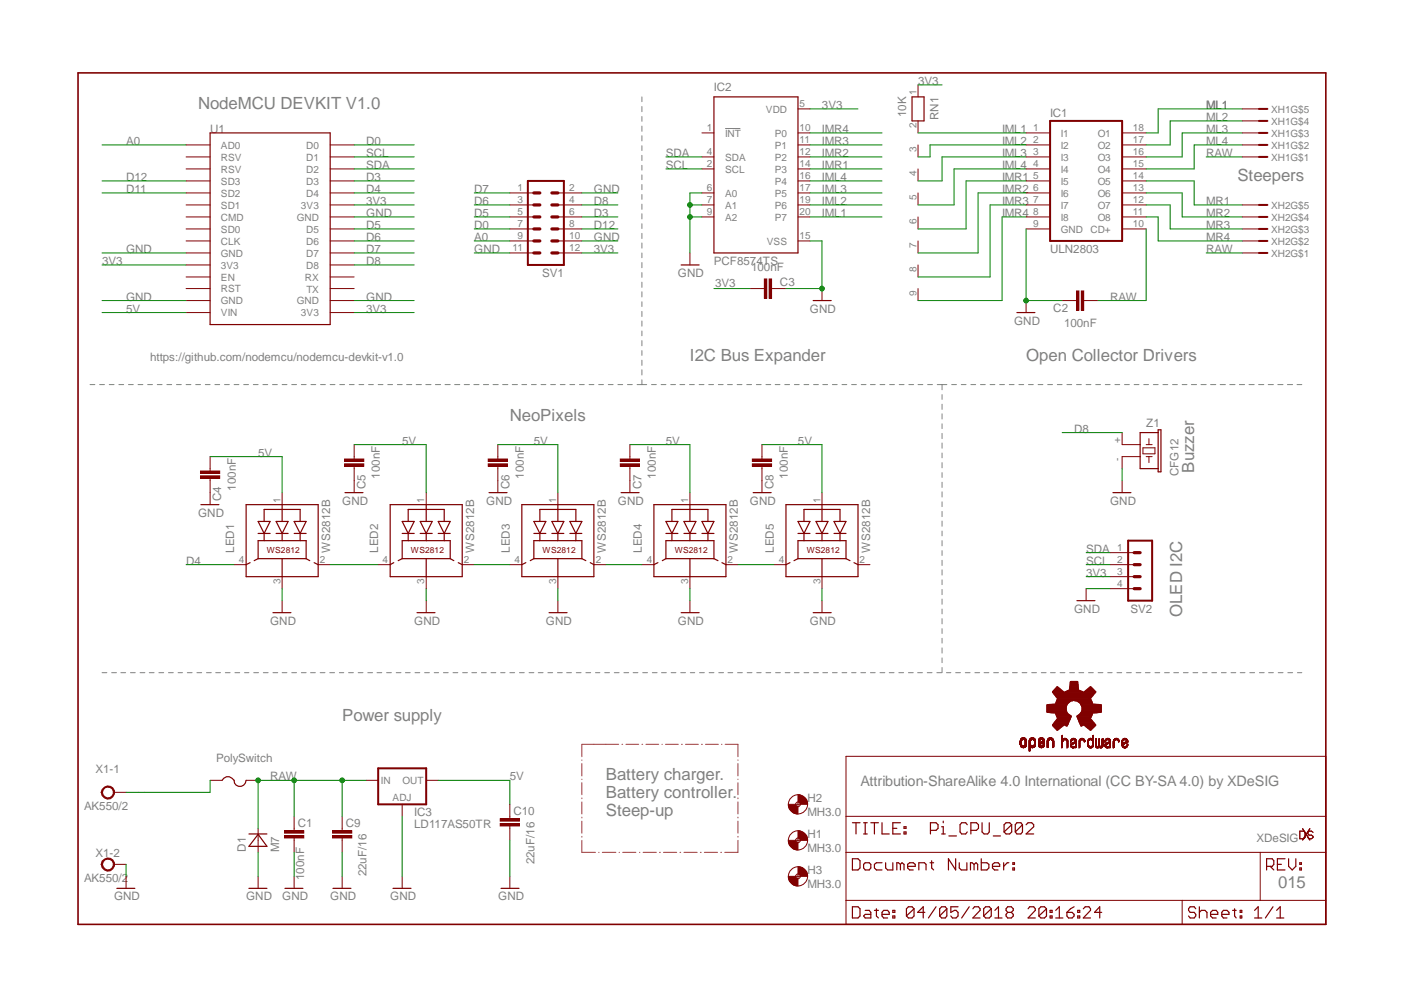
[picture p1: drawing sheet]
<svg xmlns="http://www.w3.org/2000/svg" width="297mm" height="210mm" viewBox="0 0 297 210" stroke-linecap="round" stroke-linejoin="round" font-family="sans-serif">
<defs><g id="words">
<g font-size="3.6" fill="#808080">
<text x="41.9" y="23">NodeMCU DEVKIT V1.0</text>
<text x="261.8" y="38.3">Steepers</text>
<text x="146" y="76.3">I2C Bus Expander</text>
<text x="217.1" y="76.3">Open Collector Drivers</text>
<text x="107.9" y="89">NeoPixels</text>
<text x="252.6" y="100" transform="rotate(-90 252.6 100)">Buzzer</text>
<text x="250.1" y="130.6" transform="rotate(-90 250.1 130.6)">OLED I2C</text>
<text x="72.4" y="152.5">Power supply</text>
<text x="128.2" y="165.1">Battery charger.</text>
<text x="128.2" y="168.9">Battery controller.</text>
<text x="128.2" y="172.7">Steep-up</text>
<text x="270.4" y="188">015</text>
</g>
<text font-size="3" fill="#808080" x="182" y="166.4">Attribution-ShareAlike 4.0 International (CC BY-SA 4.0) by XDeSIG</text>
<g font-size="2.5" fill="#808080">
<text x="194.2" y="18">3V3</text>
<text x="151" y="19.2">IC2</text>
<text x="173.9" y="23">3V3</text>
<text x="255.2" y="23">ML1</text>
<text x="44.4" y="28.1">U1</text>
<text x="173.9" y="28.1">IMR4</text>
<text x="191.7" y="24.8" transform="rotate(-90 191.7 24.8)">10K</text>
<text x="198.5" y="25.4" transform="rotate(-90 198.5 25.4)">RN1</text>
<text x="212" y="28.1">IML1</text>
<text x="222.2" y="24.8">IC1</text>
<text x="255.2" y="28.1">ML3</text>
<text x="255.2" y="25.6">ML2</text>
<text x="26.7" y="30.7">A0</text>
<text x="77.5" y="30.7">D0</text>
<text x="77.5" y="33.2">SCL</text>
<text x="77.5" y="35.7">SDA</text>
<text x="140.9" y="35.7">SCL</text>
<text x="140.9" y="33.2">SDA</text>
<text x="173.9" y="35.7">IMR1</text>
<text x="173.9" y="33.2">IMR2</text>
<text x="173.9" y="30.7">IMR3</text>
<text x="212" y="30.7">IML2</text>
<text x="212" y="33.2">IML3</text>
<text x="212" y="35.7">IML4</text>
<text x="255.2" y="30.7">ML4</text>
<text x="255.2" y="33.2">RAW</text>
<text x="26.7" y="38.3">D12</text>
<text x="26.7" y="40.8">D11</text>
<text x="77.5" y="38.3">D3</text>
<text x="77.5" y="40.8">D4</text>
<text x="100.3" y="40.8">D7</text>
<text x="125.6" y="40.8">GND</text>
<text x="173.9" y="40.8">IML3</text>
<text x="173.9" y="38.3">IML4</text>
<text x="212" y="38.3">IMR1</text>
<text x="212" y="40.8">IMR2</text>
<text x="77.5" y="45.9">GND</text>
<text x="77.5" y="43.4">3V3</text>
<text x="100.3" y="45.9">D5</text>
<text x="100.3" y="43.4">D6</text>
<text x="125.6" y="45.9">D3</text>
<text x="125.6" y="43.4">D8</text>
<text x="173.9" y="45.9">IML1</text>
<text x="173.9" y="43.4">IML2</text>
<text x="212" y="43.4">IMR3</text>
<text x="212" y="45.9">IMR4</text>
<text x="255.2" y="43.4">MR1</text>
<text x="255.2" y="45.9">MR2</text>
<text x="26.7" y="53.5">GND</text>
<text x="77.5" y="48.4">D5</text>
<text x="77.5" y="51">D6</text>
<text x="77.5" y="53.5">D7</text>
<text x="100.3" y="53.5">GND</text>
<text x="100.3" y="51">A0</text>
<text x="100.3" y="48.4">D0</text>
<text x="125.6" y="51">GND</text>
<text x="125.6" y="48.4">D12</text>
<text x="125.6" y="53.5">3V3</text>
<text x="222.2" y="53.5">ULN2803</text>
<text x="255.2" y="48.4">MR3</text>
<text x="255.2" y="51">MR4</text>
<text x="255.2" y="53.5">RAW</text>
<text x="21.6" y="56.1">3V3</text>
<text x="77.5" y="56.1">D8</text>
<text x="114.7" y="58.6">SV1</text>
<text x="143.4" y="58.6">GND</text>
<text x="151" y="56.1">PCF8574TS</text>
<text x="158.9" y="57.4">100nF</text>
<text x="26.7" y="63.6">GND</text>
<text x="77.5" y="63.6">GND</text>
<text x="151.3" y="60.6">3V3</text>
<text x="165" y="60.5">C3</text>
<text x="234.9" y="63.6">RAW</text>
<text x="26.7" y="66.1">5V</text>
<text x="77.5" y="66.1">3V3</text>
<text x="171.4" y="66.1">GND</text>
<text x="214.5" y="68.7">GND</text>
<text x="222.8" y="66.1">C2</text>
<text x="225.1" y="69.1">100nF</text>
<text x="31.7" y="76.3">https://github.com/nodemcu/nodemcu-devkit-v1.0</text>
<text x="85.1" y="94.1">5V</text>
<text x="112.9" y="94.1">5V</text>
<text x="140.9" y="94.1">5V</text>
<text x="168.8" y="94.1">5V</text>
<text x="227.2" y="91.5">D8</text>
<text x="242.5" y="90.3">Z1</text>
<text x="54.6" y="96.6">5V</text>
<text x="80.3" y="101.3" transform="rotate(-90 80.3 101.3)">100nF</text>
<text x="110.8" y="101.3" transform="rotate(-90 110.8 101.3)">100nF</text>
<text x="138.8" y="101.3" transform="rotate(-90 138.8 101.3)">100nF</text>
<text x="166.7" y="101.3" transform="rotate(-90 166.7 101.3)">100nF</text>
<text x="249.3" y="100.8" transform="rotate(-90 249.3 100.8)">CFG12</text>
<text x="46.8" y="106.1" transform="rotate(-90 46.8 106.1)">C4</text>
<text x="49.9" y="103.8" transform="rotate(-90 49.9 103.8)">100nF</text>
<text x="72.4" y="106.8">GND</text>
<text x="77.3" y="103.6" transform="rotate(-90 77.3 103.6)">C5</text>
<text x="102.9" y="106.8">GND</text>
<text x="107.8" y="103.6" transform="rotate(-90 107.8 103.6)">C6</text>
<text x="130.7" y="106.8">GND</text>
<text x="135.7" y="103.6" transform="rotate(-90 135.7 103.6)">C7</text>
<text x="158.7" y="106.8">GND</text>
<text x="163.7" y="103.6" transform="rotate(-90 163.7 103.6)">C8</text>
<text x="234.9" y="106.8">GND</text>
<text x="41.9" y="109.3">GND</text>
<text x="39.4" y="119.5">D4</text>
<text x="49.5" y="116.9" transform="rotate(-90 49.5 116.9)">LED1</text>
<text x="69.8" y="116.9" transform="rotate(-90 69.8 116.9)">WS2812B</text>
<text x="80" y="116.9" transform="rotate(-90 80 116.9)">LED2</text>
<text x="100.3" y="116.9" transform="rotate(-90 100.3 116.9)">WS2812B</text>
<text x="107.9" y="116.9" transform="rotate(-90 107.9 116.9)">LED3</text>
<text x="128.2" y="116.9" transform="rotate(-90 128.2 116.9)">WS2812B</text>
<text x="135.8" y="116.9" transform="rotate(-90 135.8 116.9)">LED4</text>
<text x="156.1" y="116.9" transform="rotate(-90 156.1 116.9)">WS2812B</text>
<text x="163.7" y="116.9" transform="rotate(-90 163.7 116.9)">LED5</text>
<text x="184.1" y="116.9" transform="rotate(-90 184.1 116.9)">WS2812B</text>
<text x="229.8" y="119.5">SCL</text>
<text x="229.8" y="116.9">SDA</text>
<text x="229.8" y="122">3V3</text>
<text x="227.2" y="129.6">GND</text>
<text x="239.2" y="129.6">SV2</text>
<text x="57.1" y="132.2">GND</text>
<text x="87.6" y="132.2">GND</text>
<text x="115.5" y="132.2">GND</text>
<text x="143.4" y="132.2">GND</text>
<text x="171.4" y="132.2">GND</text>
<text x="45.7" y="161.3">PolySwitch</text>
<text x="20.2" y="163.5">X1-1</text>
<text x="57.1" y="165.1">RAW</text>
<text x="107.9" y="165.1">5V</text>
<text x="17.8" y="171.4">AK550/2</text>
<text x="87.6" y="172.7">IC3</text>
<text x="108.6" y="172.4">C10</text>
<text x="170.9" y="172.6">MH3.0</text>
<text x="170.9" y="169.6">H2</text>
<text x="63" y="174.9">C1</text>
<text x="73.2" y="174.9">C9</text>
<text x="87.6" y="175.3">LD117AS50TR</text>
<text x="170.9" y="177.2">H1</text>
<text x="265.9" y="178.1">XDeSIG</text>
<text x="20.2" y="181.3">X1-2</text>
<text x="52" y="180.2" transform="rotate(-90 52 180.2)">D1</text>
<text x="59.1" y="180.4" transform="rotate(-90 59.1 180.4)">M7</text>
<text x="77.6" y="185.4" transform="rotate(-90 77.6 185.4)">22uF/16</text>
<text x="113.1" y="182.9" transform="rotate(-90 113.1 182.9)">22uF/16</text>
<text x="170.9" y="180.3">MH3.0</text>
<text x="170.9" y="184.8">H3</text>
<text x="17.8" y="186.6">AK550/2</text>
<text x="24.1" y="190.5">GND</text>
<text x="52.1" y="190.5">GND</text>
<text x="59.7" y="190.5">GND</text>
<text x="64.3" y="186.2" transform="rotate(-90 64.3 186.2)">100nF</text>
<text x="69.8" y="190.5">GND</text>
<text x="82.5" y="190.5">GND</text>
<text x="105.4" y="190.5">GND</text>
<text x="170.9" y="187.9">MH3.0</text>
</g>
<g font-size="2.1" fill="#808080">
<text x="162.1" y="23.8">VDD</text>
<text x="169.2" y="22.7">5</text>
<text x="193.9" y="20.2" transform="rotate(-90 193.9 20.2)">1</text>
<text x="268.9" y="23.8">XH1G$5</text>
<text x="149.5" y="27.8">1</text>
<text x="153.4" y="28.9">INT</text>
<text x="163.9" y="28.9">P0</text>
<text x="169.2" y="27.8">10</text>
<text x="193.9" y="27.1" transform="rotate(-90 193.9 27.1)">2</text>
<text x="218.6" y="27.8">1</text>
<text x="224.5" y="28.9">I1</text>
<text x="232.2" y="28.9">O1</text>
<text x="239.7" y="27.8">18</text>
<text x="268.9" y="28.9">XH1G$3</text>
<text x="268.9" y="26.3">XH1G$4</text>
<text x="46.7" y="31.4">AD0</text>
<text x="46.7" y="34">RSV</text>
<text x="64.8" y="31.4">D0</text>
<text x="64.8" y="34">D1</text>
<text x="149.5" y="35.4">2</text>
<text x="149.5" y="32.9">4</text>
<text x="153.4" y="34">SDA</text>
<text x="163.9" y="31.4">P1</text>
<text x="163.9" y="34">P2</text>
<text x="169.2" y="30.3">11</text>
<text x="169.2" y="32.9">12</text>
<text x="169.2" y="35.4">14</text>
<text x="193.9" y="32.2" transform="rotate(-90 193.9 32.2)">3</text>
<text x="218.6" y="30.3">2</text>
<text x="218.6" y="32.9">3</text>
<text x="218.6" y="35.4">4</text>
<text x="224.5" y="31.4">I2</text>
<text x="224.5" y="34">I3</text>
<text x="232.2" y="31.4">O2</text>
<text x="232.2" y="34">O3</text>
<text x="239.7" y="30.3">17</text>
<text x="239.7" y="32.9">16</text>
<text x="239.7" y="35.4">15</text>
<text x="268.9" y="34">XH1G$1</text>
<text x="268.9" y="31.4">XH1G$2</text>
<text x="46.7" y="36.5">RSV</text>
<text x="46.7" y="39">SD3</text>
<text x="46.7" y="41.6">SD2</text>
<text x="64.8" y="36.5">D2</text>
<text x="64.8" y="39">D3</text>
<text x="64.8" y="41.6">D4</text>
<text x="109.5" y="40.5">1</text>
<text x="120.4" y="40.5">2</text>
<text x="149.5" y="40.5">6</text>
<text x="153.4" y="36.5">SCL</text>
<text x="153.4" y="41.6">A0</text>
<text x="163.9" y="36.5">P3</text>
<text x="163.9" y="39">P4</text>
<text x="163.9" y="41.6">P5</text>
<text x="169.2" y="37.9">16</text>
<text x="169.2" y="40.5">17</text>
<text x="193.9" y="37.3" transform="rotate(-90 193.9 37.3)">4</text>
<text x="218.6" y="37.9">5</text>
<text x="218.6" y="40.5">6</text>
<text x="224.5" y="36.5">I4</text>
<text x="224.5" y="39">I5</text>
<text x="224.5" y="41.6">I6</text>
<text x="232.2" y="36.5">O4</text>
<text x="232.2" y="39">O5</text>
<text x="232.2" y="41.6">O6</text>
<text x="239.7" y="37.9">14</text>
<text x="239.7" y="40.5">13</text>
<text x="46.7" y="44.1">SD1</text>
<text x="46.7" y="46.7">CMD</text>
<text x="62.8" y="46.7">GND</text>
<text x="63.7" y="44.1">3V3</text>
<text x="109.5" y="43">3</text>
<text x="109.5" y="45.5">5</text>
<text x="120.4" y="43">4</text>
<text x="120.4" y="45.5">6</text>
<text x="149.5" y="43">7</text>
<text x="149.5" y="45.5">9</text>
<text x="153.4" y="44.1">A1</text>
<text x="153.4" y="46.7">A2</text>
<text x="163.9" y="44.1">P6</text>
<text x="163.9" y="46.7">P7</text>
<text x="169.2" y="43">19</text>
<text x="169.2" y="45.5">20</text>
<text x="193.9" y="47.4" transform="rotate(-90 193.9 47.4)">6</text>
<text x="193.9" y="42.3" transform="rotate(-90 193.9 42.3)">5</text>
<text x="218.6" y="43">7</text>
<text x="218.6" y="45.5">8</text>
<text x="224.5" y="44.1">I7</text>
<text x="224.5" y="46.7">I8</text>
<text x="232.2" y="46.7">O8</text>
<text x="232.2" y="44.1">O7</text>
<text x="239.7" y="45.5">11</text>
<text x="239.7" y="43">12</text>
<text x="268.9" y="46.7">XH2G$4</text>
<text x="268.9" y="44.1">XH2G$5</text>
<text x="46.7" y="49.2">SD0</text>
<text x="46.7" y="51.7">CLK</text>
<text x="64.8" y="49.2">D5</text>
<text x="64.8" y="51.7">D6</text>
<text x="108.5" y="53.1">11</text>
<text x="109.5" y="48">7</text>
<text x="109.5" y="50.6">9</text>
<text x="120.4" y="48">8</text>
<text x="120.4" y="50.6">10</text>
<text x="120.4" y="53.1">12</text>
<text x="162.2" y="51.7">VSS</text>
<text x="169.2" y="50.6">15</text>
<text x="193.9" y="52.5" transform="rotate(-90 193.9 52.5)">7</text>
<text x="218.6" y="48">9</text>
<text x="224.5" y="49.2">GND</text>
<text x="230.7" y="49.2">CD+</text>
<text x="239.7" y="48">10</text>
<text x="268.9" y="51.7">XH2G$2</text>
<text x="268.9" y="49.2">XH2G$3</text>
<text x="46.7" y="54.3">GND</text>
<text x="46.7" y="56.8">3V3</text>
<text x="46.7" y="59.4">EN</text>
<text x="64.5" y="59.4">RX</text>
<text x="64.8" y="54.3">D7</text>
<text x="64.8" y="56.8">D8</text>
<text x="193.9" y="57.6" transform="rotate(-90 193.9 57.6)">8</text>
<text x="268.9" y="54.3">XH2G$1</text>
<text x="46.7" y="61.8">RST</text>
<text x="46.7" y="64.4">GND</text>
<text x="62.8" y="64.4">GND</text>
<text x="64.9" y="61.9">TX</text>
<text x="193.9" y="62.7" transform="rotate(-90 193.9 62.7)">9</text>
<text x="46.7" y="66.9">VIN</text>
<text x="63.7" y="66.9">3V3</text>
<text x="237.1" y="93.7" transform="rotate(-90 237.1 93.7)">+</text>
<text x="237.1" y="97.6" transform="rotate(-90 237.1 97.6)">-</text>
<text x="59.4" y="106.4" transform="rotate(-90 59.4 106.4)">1</text>
<text x="89.7" y="106.4" transform="rotate(-90 89.7 106.4)">1</text>
<text x="117.7" y="106.4" transform="rotate(-90 117.7 106.4)">1</text>
<text x="145.6" y="106.4" transform="rotate(-90 145.6 106.4)">1</text>
<text x="173.6" y="106.4" transform="rotate(-90 173.6 106.4)">1</text>
<text x="50.5" y="119.1">4</text>
<text x="67.6" y="119.1">2</text>
<text x="80.9" y="119.1">4</text>
<text x="98.1" y="119.1">2</text>
<text x="108.9" y="119.1">4</text>
<text x="126.1" y="119.1">2</text>
<text x="136.8" y="119.1">4</text>
<text x="153.9" y="119.1">2</text>
<text x="164.8" y="119.1">4</text>
<text x="181.9" y="119.1">2</text>
<text x="236.4" y="116.6">1</text>
<text x="236.4" y="119.1">2</text>
<text x="59.4" y="123.5" transform="rotate(-90 59.4 123.5)">3</text>
<text x="89.7" y="123.5" transform="rotate(-90 89.7 123.5)">3</text>
<text x="117.7" y="123.5" transform="rotate(-90 117.7 123.5)">3</text>
<text x="145.6" y="123.5" transform="rotate(-90 145.6 123.5)">3</text>
<text x="173.6" y="123.5" transform="rotate(-90 173.6 123.5)">3</text>
<text x="236.4" y="121.7">3</text>
<text x="236.4" y="124.2">4</text>
<text x="80.6" y="165.8">IN</text>
<text x="85.2" y="165.8">OUT</text>
<text x="83.1" y="169.4">ADJ</text>
</g>
<g font-size="1.8" fill="#800000">
<text x="56.5" y="116.9">WS2812</text>
<text x="87" y="116.9">WS2812</text>
<text x="114.8" y="116.9">WS2812</text>
<text x="142.7" y="116.9">WS2812</text>
<text x="170.7" y="116.9">WS2812</text>
</g>
</g></defs>
<g fill="none" stroke="#808080" stroke-width=".21">
<path d="M135.8 20.5v1M135.8 22.5v1.1M135.8 24.7v1M135.8 26.7v1.1M135.8 28.7v1.1M135.8 30.8v1M135.8 32.9v1.1M135.8 35v1M135.8 37v1M135.8 39v1.1M153.4 27.2h3.2M135.8 41.2v1"/>
<path d="M135.8 43.2v1.1M135.8 45.2v1.1M135.8 47.3v1.1M135.8 49.4v1.1M135.8 51.4v1.1M135.8 53.5v1M135.8 55.6v1.1M135.8 57.7v1M135.8 59.7v1.1M135.8 61.7v1.1M135.8 63.9v1M135.8 65.9v1.1"/>
<path d="M135.8 67.9v1.1M135.8 70v1M135.8 72.1v1.1M135.8 74.2v1M135.8 76.2v1.1M135.8 78.2v1.1M19 81.4h1.1M21.1 81.4h1M23.1 81.4h1M25.1 81.4h1.1M27.2 81.4h1M29.2 81.4h1"/>
<path d="M31.2 81.4h1.1M33.3 81.4h1M35.3 81.4h1M37.3 81.4h1.1M39.4 81.4h1M41.4 81.4h1M43.4 81.4h1M45.5 81.4h1M47.5 81.4h1M49.5 81.4h1M51.6 81.4h1M53.6 81.4h1"/>
<path d="M55.6 81.4h1M57.7 81.4h1M59.7 81.4h1M61.7 81.4h1M63.8 81.4h1M65.8 81.4h1M67.8 81.4h1M69.8 81.4h1.1M71.9 81.4h1M73.9 81.4h1M75.9 81.4h1.1M78 81.4h1"/>
<path d="M80 81.4h1M82 81.4h1.1M84.1 81.4h1M86 81.4h1.1M88.1 81.4h1.1M90.1 81.4h1.1M92.1 81.4h1.1M94.1 81.4h1.1M96.2 81.4h1.1M98.2 81.4h1.1M100.2 81.4h1.1M102.3 81.4h1.1"/>
<path d="M104.3 81.4h1.1M106.3 81.4h1.1M108.4 81.4h1.1M110.4 81.4h1M112.4 81.4h1.1M114.5 81.4h1M116.5 81.4h1M118.5 81.4h1M120.6 81.4h1M122.6 81.4h1M124.6 81.4h1M126.7 81.4h1"/>
<path d="M128.7 81.4h1M130.7 81.4h1M132.8 81.4h1M134.8 81.4h2M135.8 80.4v1M137.8 81.4h1.1M139.9 81.4h1M141.9 81.4h1M143.8 81.4h1.1M145.9 81.4h1M147.9 81.4h1M149.9 81.4h1.1"/>
<path d="M152 81.4h1M153.9 81.4h1M156 81.4h1M158 81.4h1M160 81.4h1M162.1 81.4h1M164 81.4h1M166 81.4h1M168.1 81.4h1M170.1 81.4h1M172.1 81.4h1M174.1 81.4h1"/>
<path d="M176.1 81.4h1M178.1 81.4h1.1M180.2 81.4h1M182.2 81.4h1M184.1 81.4h1.1M186.2 81.4h1M188.2 81.4h1M190.2 81.4h1.1M192.3 81.4h1M194.2 81.4h1M196.3 81.4h1M198.3 81.4h2"/>
<path d="M199.3 81.4v1.1M199.3 83.5v1M199.3 85.5v1.1M199.3 87.6v1.1M199.3 89.7v1M199.3 91.7v1.1M199.3 93.7v1.1M199.3 95.9v1M199.3 97.9v1.1M201.3 81.4h1.1M203.4 81.4h1M205.4 81.4h1"/>
<path d="M207.4 81.4h1M209.5 81.4h1M211.5 81.4h1M213.5 81.4h1M215.6 81.4h1M217.6 81.4h1M219.6 81.4h1M221.7 81.4h1M223.7 81.4h1M225.7 81.4h1M227.8 81.4h1M229.8 81.4h1"/>
<path d="M231.8 81.4h1M233.8 81.4h1.1M235.9 81.4h1M237.9 81.4h1M239.9 81.4h1.1M242 81.4h1M244 81.4h1M246 81.4h1.1M248.1 81.4h1M250.1 81.4h1M252.1 81.4h1.1M254.1 81.4h1.1"/>
<path d="M256.1 81.4h1.1M258.1 81.4h1.1M260.2 81.4h1.1M262.2 81.4h1.1M264.2 81.4h1.1M266.3 81.4h1.1M268.3 81.4h1.1M270.3 81.4h1.1M272.4 81.4h1.1M274.4 81.4h1M199.3 100v1M199.3 102v1.1"/>
<path d="M199.3 104.1v1.1M199.3 106.2v1M199.3 108.2v1.1M199.3 110.3v1.1M199.3 112.4v1M199.3 114.4v1.1M199.3 116.5v1M199.3 118.5v1.1M199.3 120.6v1.1M199.3 122.7v1M199.3 124.7v1.1M199.3 126.8v1.1"/>
<path d="M199.3 128.9v1M199.3 130.9v1.1M199.3 133v1M199.3 135.1v1M199.3 137.1v1.1M199.3 139.2v1M21.6 142.3h1M23.6 142.3h1M25.6 142.3h1M27.6 142.3h1M29.6 142.3h1M31.6 142.3h1"/>
<path d="M33.6 142.3h1M35.6 142.3h1.1M37.7 142.3h.9M39.6 142.3h1M41.7 142.3h1M43.7 142.3h1M45.6 142.3h1.1M47.7 142.3h1M49.7 142.3h1M51.7 142.3h1M53.7 142.3h1M55.7 142.3h1"/>
<path d="M57.7 142.3h1.1M59.7 142.3h1M61.7 142.3h1M63.8 142.3h1M65.7 142.3h1M67.7 142.3h1M69.8 142.3h1M71.8 142.3h.9M73.7 142.3h1.1M75.8 142.3h1M77.8 142.3h1M79.8 142.3h1"/>
<path d="M81.8 142.3h1M83.8 142.3h1M85.8 142.3h1M87.8 142.3h1M89.8 142.3h1M91.9 142.3h.9M93.8 142.3h1M95.8 142.3h1.1M97.9 142.3h1M99.8 142.3h1M101.9 142.3h1M103.9 142.3h1"/>
<path d="M105.9 142.3h.9M107.9 142.3h1M109.9 142.3h1M111.9 142.3h1M113.9 142.3h1M115.9 142.3h1M117.9 142.3h1.1M119.9 142.3h1M121.9 142.3h1M124 142.3h1M126 142.3h.9M127.9 142.3h1"/>
<path d="M130 142.3h1M132 142.3h1M133.9 142.3h1.1M136 142.3h1M138 142.3h1M140 142.3h1M142 142.3h1M144 142.3h1M146 142.3h1M148 142.3h1M150 142.3h1M152.1 142.3h1"/>
<path d="M154 142.3h1M156 142.3h1.1M158.1 142.3h1M160.1 142.3h.9M162.1 142.3h1M164.1 142.3h1M166.1 142.3h1M168.1 142.3h1M170.1 142.3h1M172.1 142.3h1M174.1 142.3h1M176.1 142.3h1"/>
<path d="M178.1 142.3h1.1M180.2 142.3h.9M182.1 142.3h1M184.1 142.3h1.1M186.2 142.3h1M188.1 142.3h1M190.2 142.3h1M192.2 142.3h1M194.1 142.3h1.1M196.2 142.3h1M198.2 142.3h1M199.3 141.2v1.1"/>
<path d="M200.2 142.3h1M202.2 142.3h1M204.2 142.3h1M206.2 142.3h1.1M208.2 142.3h1M210.2 142.3h1M212.3 142.3h1M214.2 142.3h1M216.2 142.3h1.1M218.3 142.3h1M220.3 142.3h1M222.2 142.3h1.1"/>
<path d="M224.3 142.3h1M226.3 142.3h1M228.3 142.3h1M230.3 142.3h1M232.3 142.3h1M234.4 142.3h.9M236.3 142.3h1M238.3 142.3h1.1M240.4 142.3h1M242.3 142.3h1M244.3 142.3h1.1M246.4 142.3h1"/>
<path d="M248.3 142.3h1M250.4 142.3h1M252.4 142.3h1M254.4 142.3h1M256.4 142.3h1M258.4 142.3h1M260.4 142.3h1.1M262.4 142.3h1M264.4 142.3h1M266.4 142.3h1.1M268.4 142.3h1M270.4 142.3h1"/>
<path d="M272.5 142.3h1M274.5 142.3h.9"/>
</g>
<path d="M16.5 15.4h264v180.2h-264z" fill="none" stroke="#800000" stroke-width=".34"/>
<g fill="none" stroke="#800000" stroke-width=".21">
<path d="M217.1 28.1h5.1M217.1 30.7h5.1M217.1 33.2h5.1M217.1 35.7h5.1M217.1 38.3h5.1M237.4 28.1h5.1M237.4 30.7h5.1M237.4 33.2h5.1M237.4 35.7h5.1M237.4 38.3h5.1M262.8 28.1h5.1M262.8 30.7h5.1"/>
<path d="M262.8 33.2h5.1M262.8 25.6h5.1M262.8 23h5.1M217.1 40.8h5.1M217.1 43.4h5.1M217.1 45.9h5.1M217.1 48.4h5.1M237.4 40.8h5.1M237.4 43.4h5.1M237.4 45.9h5.1M237.4 48.4h5.1M262.8 43.4h5.1"/>
<path d="M262.8 45.9h5.1M262.8 48.4h5.1M262.8 53.5h5.1M262.8 51h5.1M237.4 91.5v2.6h3.8M241.2 96.6h-3.8v2.6M241.8 94.8h2.5v1.2h-2.5zM242.5 94.1h1.3M242.5 96.6h1.3M243.1 92.8v1.3M243.1 96.6v1.3M179 160h101.5v35.6h-101.5z"/>
<path d="M179 172.7h101.5M179 180.4h101.5M179 190.5h101.5M250.1 190.5v5.1M266.6 180.4v10.1"/>
</g>
<g fill="none" stroke="#800000" stroke-width=".25">
<path d="M245 91.5h-3.8v7.7h3.8M245 90.9h.6v8.9h-.6zM180.3 174.1h1.6M181.1 174.1v2.4M182.7 174.1h.8M182.7 176.5h.8M183 174.1v2.4M184.2 174.1h1.6M185 174.1v2.4M186.6 174.1v2.4h1.5M188.9 175.3h.8M190.5 174.1h-1.6v2.4h1.6"/>
<path d="M191.3 176h.4v.5h-.4zM191.3 174.9h.4v.4h-.4zM196.8 175.7h1.2l.5-.4v-.8l-.5-.4h-1.2v2.4M199.2 176.5h.8M199.2 174.9h.4v1.6M199.6 173.8v.3M200.7 176.9h1.7M204.6 174.5l-.3-.4h-.8l-.4 .4v1.5l.4 .5h.8l.3-.5M205.4 175.7h1.2l.4-.4v-.8l-.4-.4h-1.2v2.4M207.8 174.1v1.9l.4 .5h.8l.3-.5v-1.9M210.1 176.9h1.6M214 174.5l-.4-.4h-.7l-.5 .4v1.5"/>
<path d="M214 174.5v1.5l-.4 .5h-.7l-.5-.5M214 174.5l-1.6 1.5M216.3 174.5l-.3-.4h-.9l-.3 .4v1.5M216.3 174.5v1.5l-.3 .5h-.9l-.3-.5M216.3 174.5l-1.5 1.5M217.1 174.5l.4-.4h.8l.4 .4v.4l-1.6 1.6h1.6M180.3 181.7h1.2l.4 .4v1.6l-.4 .4h-1.2zM180.3 191.9h1.2l.4 .4v1.5l-.4 .4h-1.2zM182.7 182.9l.3-.3h.9l.3 .3v.8l-.3 .4h-.9l-.3-.4zM183 192.6h.9l.3 .5v1.1h-1.2l-.3-.4 .3-.3h1.2M185 192.6h.8M185.4 192.3v1.5l.4 .4"/>
<path d="M186.6 193.5h1.5v-.4l-.3-.5h-.9l-.3 .5v.7l.3 .4h.9M186.6 182.6h-1.2l-.4 .3v.8l.4 .4h1.2M187.4 182.6v1.1l.4 .4h1.1v-1.5M188.9 193.8h.4v.4h-.4zM188.9 192.6h.4v.5h-.4zM190.5 182.9l-.4-.3h-.4v1.5M190.5 182.9l.3-.3 .5 .3v1.2M190.5 182.9v1.2M192 183.3h1.6v-.4l-.4-.3h-.8l-.4 .3v.8l.4 .4h.8M193.4 192.3v1.5l-.4 .4h-.8l-.4-.4M193.4 192.3l-.4-.4h-.8l-.4 .4v1.5M193.4 192.3l-1.6 1.5"/>
<path d="M194.4 184.1v-1.5h1.2l.3 .3v1.2M195.7 193.1h-1.6l1.2-1.2v2.3M196.8 182.6h.7M197.1 182.1v1.6l.4 .4M198 191.9l-1.6 2.3M200.3 192.3v1.5l-.3 .4h-.8l-.4-.4M200.3 192.3l-.3-.4h-.8l-.4 .4v1.5M200.3 192.3l-1.5 1.5M202.2 181.7v2.4l-1.5-2.4v2.4M202.7 191.9h-1.5v1.2l.7-.5h.4l.4 .5v.7l-.4 .4h-.8l-.3-.4M202.9 182.6v1.1l.5 .4h1.2v-1.5M205.1 191.9l-1.6 2.3"/>
<path d="M205.8 192.3l.4-.4h.8l.3 .4v.3l-1.5 1.6h1.5M206.1 182.9l-.4-.3h-.4v1.5M206.1 182.9v1.2M206.1 182.9l.4-.3 .3 .3v1.2M207.6 181.7v2.4h1.2l.4-.4v-.8l-.4-.3h-1.2M209.7 192.3v1.5l-.4 .4h-.8l-.4-.4M209.7 192.3l-.4-.4h-.8l-.4 .4v1.5M209.7 192.3l-1.6 1.5M210 183.3h1.5v-.4l-.3-.3h-.8l-.4 .3v.8l.4 .4h.8M210.5 194.2h1.5M210.5 192.6l.7-.7v2.3M212.3 182.6v1.5"/>
<path d="M213.2 193.1l-.3 .4v.3l.3 .4h.8l.4-.4v-.3l-.4-.4M213.2 193.1l-.3-.5v-.3l.3-.4h.8l.4 .4v.3l-.4 .5M213.2 193.1h.8M213.4 182.6h-.3l-.8 .7M214.3 183.7h.3v.4h-.3zM214.3 182.6h.3v.3h-.3zM217.5 192.3l.3-.4h.9l.3 .4v.3l-1.5 1.6h1.5M221.4 192.3v1.5l-.4 .4h-.8l-.4-.4M221.4 192.3l-.4-.4h-.8l-.4 .4v1.5M221.4 192.3l-1.6 1.5M222.2 193.8h.4v.4h-.4zM222.2 192.6h.4v.5h-.4z"/>
<path d="M223.4 194.2h1.5M223.4 192.6l.7-.7v2.3M225.7 193.1h1.1l.4 .4v.3l-.4 .4h-.7l-.4-.4zM227.2 191.9l-.7 .4-.8 .8M228 193.8h.4v.4h-.4zM228 192.6h.4v.5h-.4zM229.2 192.3l.4-.4h.8l.3 .4v.3l-1.5 1.6h1.5M233.1 193.1h-1.5l1.1-1.2v2.3M253 192.3l-.4-.4h-.8l-.3 .4v.3l.3 .5h.8l.4 .4v.3l-.4 .4h-.8l-.3-.4M253.7 193.1l.5-.5h.7l.5 .5v1.1M253.7 191.9v2.3M256.1 193.5h1.5v-.4l-.3-.5h-.8l-.4 .5v.7l.4 .4h.8"/>
<path d="M258.5 193.5h1.5v-.4l-.4-.5h-.8l-.3 .5v.7l.3 .4h.8M260.8 192.6h.7M261.2 192.3v1.5l.3 .4M262.4 193.8h.3v.4h-.3zM262.4 192.6h.3v.5h-.3zM265.4 194.2h1.6M265.4 192.6l.8-.7v2.3M268 183.3h1.2l.3-.4v-.8l-.3-.4h-1.2v2.4M268.7 183.3l.8 .8M269.3 191.9l-1.6 2.3M270.1 194.2h1.5M270.1 192.6l.7-.7v2.3"/>
<path d="M270.3 182.9h.8M271.9 181.7h-1.6v2.4h1.6M272.6 181.7v1.6l.8 .8 .8-.8v-1.6M275 183.7h.3v.4h-.3zM275 182.6h.3v.3h-.3z"/>
</g>
<path d="M222.2 25.6h15.2v25.4h-15.2zM266.4 25.6h1.7M266.4 33.2h1.7M266.4 30.7h1.7M266.4 28.1h1.7M266.4 23h1.7M266.4 51h1.7M266.4 53.5h1.7M266.4 48.4h1.7M266.4 45.9h1.7M266.4 43.4h1.7" fill="none" stroke="#800000" stroke-width=".42"/>
<path d="M168.8 175.8a2.02 2.02 0 0 1 2.1 2h-1.6l-.1-.2-.4-.3z" fill-rule="evenodd" fill="#800000"/>
<path d="M168.8 175.8a2.02 2.02 0 0 1 2.1 2h-1.6l-.1-.2-.4-.3z" fill="none" stroke="#800000" stroke-width=".21"/>
<path d="M166.8 177.8h1.5l.3 .4 .2 .1v1.5a2.02 2.02 0 0 1-2-2z" fill-rule="evenodd" fill="#800000"/>
<g fill="none" stroke="#800000" stroke-width=".21">
<path d="M166.8 177.8h1.5l.3 .4 .2 .1v1.5a2.02 2.02 0 0 1-2-2zM168.3 177.8h1M168.8 177.3v1"/>
<circle cx="168.8" cy="177.8" r="2.03"/>
<circle cx="168.8" cy="177.8" r=".5"/>
</g>
<path d="M168.8 168.2a2.02 2.02 0 0 1 2.1 2h-1.6l-.1-.3-.4-.2z" fill-rule="evenodd" fill="#800000"/>
<path d="M168.8 168.2a2.02 2.02 0 0 1 2.1 2h-1.6l-.1-.3-.4-.2z" fill="none" stroke="#800000" stroke-width=".21"/>
<path d="M166.8 170.2h1.5l.1 .2 .4 .3v1.5a2.02 2.02 0 0 1-2-2z" fill-rule="evenodd" fill="#800000"/>
<g fill="none" stroke="#800000" stroke-width=".21">
<path d="M215.7 157.6h.5M215.7 157.5h.5M215.7 157.4h.5M215.7 157.3h.5M215.7 157.2h.5M215.7 157.1h.5M215.7 157h.5M215.7 156.9h.5M215.7 156.8h.5M215.8 157.8h1.4M215.8 157.7h.5M215.8 157.7h.4"/>
<path d="M215.8 156.7h.4M215.8 156.6h.4M215.8 156.6h.6M215.8 156.5h1.4M215.9 158h1.2M215.9 157.9h1.3M215.9 156.4h1.3M216 158.1h1M216 156.3h1.1M216.1 156.2h.9M216.2 158.2h.7M216.2 156.1h.6"/>
<path d="M216.4 158.3h.3M216.7 157.7h.6M216.7 156.6h.5M216.7 156.6h.6M216.8 157.6h.5M216.8 157.5h.5M216.8 157.4h.5M216.8 157.3h.5M216.8 157.2h.5M216.8 157.1h.5M216.8 157h.5M216.8 156.9h.5"/>
<path d="M216.8 156.8h.5M216.8 156.7h.5M217.7 158.9h.1M217.7 158.8h.3M217.7 158.8h.4M217.7 158.7h.4M217.7 158.6h.4M217.7 158.5h.4M217.7 158.4h.4M217.7 158.3h.4M217.7 158.2h1.1M217.7 158.1h1.2"/>
<path d="M217.7 158h1.3M217.7 157.9h1.3M217.7 157.8h1.4M217.7 157.7h.6M217.7 157.7h.5M217.7 157.6h.4M217.7 157.5h.4M217.7 157.4h.4M217.7 157.3h.4M217.7 157.2h.4M217.7 157.1h.4M217.7 157h.4"/>
<path d="M217.7 156.9h.4M217.7 156.8h.4M217.7 156.7h.4M217.7 156.6h.5M217.8 156.6h.5M217.8 156.5h1.3M217.8 156.4h1.2M217.8 156.3h1.1M217.9 156.2h1M218.1 156.1h.7M218.3 158.3h.2M218.5 156.6h.6"/>
<path d="M218.6 157.7h.5M218.7 157.7h.4M218.7 156.7h.4M218.7 156.6h.4M218.8 157.6h.3M218.8 157.5h.3M218.8 157.4h.3M218.8 157.3h.3M218.8 157.2h.3M218.8 157.1h.3M218.8 157h.3M218.8 156.9h.3"/>
<path d="M218.8 156.8h.3M219.6 157.8h1.4M219.6 157.7h.5M219.6 157.7h.4M219.6 157.6h.4M219.6 157.5h.5M219.6 157.4h.7M219.6 157.3h.9M219.6 157.2h1M219.6 157.2h1.3M219.6 157.1h1.5M219.6 157h.4"/>
<path d="M219.6 156.9h.4M219.6 156.8h.4M219.6 156.7h.4M219.6 156.6h.4M219.6 156.6h.6M219.6 156.5h1.4M219.7 157.9h1.3M219.7 156.4h1.3M219.8 158h1.1M219.8 156.3h1.1M219.9 158.1h.9M219.9 156.2h.9"/>
<path d="M220 158.2h.7M220 156.1h.6M220.1 157h1M220.2 158.3h.3M220.3 156.9h.8M220.5 157.7h.6M220.5 156.8h.6M220.5 156.6h.6M220.6 156.6h.5M220.6 157.7h.5M220.6 157.6h.5M220.6 157.5h.5"/>
<path d="M220.6 156.7h.5M220.7 157.4h.4M220.8 157.3h.3M221 157.3v.1M221.5 158.2h.3M221.5 158.1h.4M221.5 158h.4M221.5 157.9h.4M221.5 157.8h.4M221.5 157.7h.4M221.5 157.6h.4M221.5 157.5h.4"/>
<path d="M221.5 157.4h.4M221.5 157.3h.4M221.5 157.2h.4M221.5 157.1h.4M221.5 157h.4M221.5 156.9h.4M221.5 156.8h.4M221.5 156.7h.4M221.5 156.6h.5M221.6 158.2v.1M221.6 156.6h.5M221.6 156.5h1.3"/>
<path d="M221.7 156.4h1.1M221.7 156.3h1.1M221.7 156.2h1M221.9 156.1h.7M222.4 156.6h.5M222.5 156.6h.4M222.6 158.2h.2M222.6 158.1h.4M222.6 158h.4M222.6 157.9h.4M222.6 157.8h.4M222.6 157.7h.4"/>
<path d="M222.6 157.6h.4M222.6 157.5h.4M222.6 157.4h.4M222.6 157.3h.4M222.6 157.2h.4M222.6 157.1h.4M222.6 157h.4M222.6 156.9h.4M222.6 156.8h.4M222.6 156.7h.4M224.6 158.2h.3M224.6 158.1h.3"/>
<path d="M224.6 158h.3M224.6 157.9h.3M224.6 157.8h.3M224.6 157.7h.3M224.6 157.6h.3M224.6 157.5h.3M224.6 157.4h.3M224.6 157.3h.3M224.6 157.2h.3M224.6 157.1h.3M224.6 157h.3M224.6 156.9h.4"/>
<path d="M224.6 156.8h.4M224.6 156.7h.4M224.6 156.6h.4M224.6 156.6h.7M224.6 156.5h1.3M224.6 156.4h1.2M224.6 156.3h1M224.6 156.2h.3M224.6 156.1h.3M224.6 156h.3M224.6 155.9h.3M224.6 155.8h.3"/>
<path d="M224.6 155.7h.3M224.6 155.6h.3M224.7 158.3h-.1M224.9 155.5l-.1 .1M225.1 156.2h.4M225.4 156.6h.5M225.6 156.6h.4M225.6 156.7h.4M225.7 158.2h.3M225.7 158.1h.3M225.7 158h.3M225.7 157.9h.3"/>
<path d="M225.7 157.8h.3M225.7 157.7h.3M225.7 157.6h.3M225.7 157.5h.3M225.7 157.4h.3M225.7 157.3h.3M225.7 157.2h.3M225.7 157.1h.3M225.7 157h.3M225.7 156.9h.3M225.7 156.8h.3M225.8 158.3h-.1"/>
<path d="M226.4 157.8h.4M226.4 157.7h.3M226.4 157h.3M226.4 156.9h.3M226.5 158h.8M226.5 157.9h.4M226.5 157.6h.3M226.5 157.5h.5M226.5 157.4h.7M226.5 157v.1M226.5 156.8h.2M226.5 156.7h.3"/>
<path d="M226.5 156.6h.4M226.5 156.6h.6M226.6 158.1h.7M226.6 157.3h.8M226.6 156.5h1.1M226.7 158.2h.6M226.7 157.2h1.1M226.7 156.4h.9M226.7 156.3h.8M226.8 158.3h.5M226.9 158.3h.1M226.9 157.2h.9"/>
<path d="M226.9 156.2h.4M227 158.3h.1M227.1 158.3h.1M227.1 157.9h.1M227.1 157.1h.7M227.2 157.9v.1M227.2 156.6h.6M227.2 157h.6M227.3 156.6h.5M227.4 156.7h.4M227.5 158.2h.3M227.5 158.1h.3"/>
<path d="M227.5 158h.3M227.5 157.9h.3M227.5 157.8h.3M227.5 157.7h.3M227.5 157.6h.3M227.5 157.5h.3M227.5 157.4h.3M227.5 157.3h.3M227.5 156.9h.3M227.5 156.8h.3M227.6 158.3h-.1M228.3 158.2h.2"/>
<path d="M228.3 158.1h.2M228.3 158h.2M228.3 157.9h.2M228.3 157.8h.2M228.3 157.7h.2M228.3 157.6h.2M228.3 157.5h.2M228.3 157.4h.2M228.3 157.3h.2M228.3 157.2h.2M228.3 157.1h.2M228.3 157h.2"/>
<path d="M228.3 156.9h.2M228.3 156.8h.3M228.3 156.7h.3M228.3 156.6h.4M228.3 158.3h.1M228.3 156.6h1.2M228.3 156.5h1.1M228.4 156.4h1M228.5 156.3h.8M228.8 156.2h.3M229.2 156.6h.4M229.3 156.8h.3"/>
<path d="M229.3 156.7h.3M229.4 156.9h.2M229.5 157l-.1 .1M230 157.7h.4M230 157.6h.4M230 157.5h.4M230 157.4h.4M230 157.3h.4M230 157.2h.4M230 157.1h.4M230 157h.4M230 156.9h.4"/>
<path d="M230 156.8h.4M230 156.7h.4M230.1 157.9h.5M230.1 157.8h.4M230.1 156.6h.4M230.1 156.6h.6M230.2 158.1h1M230.2 158h1.1M230.2 156.5h1.2M230.3 158.2h.8M230.3 156.4h1.1M230.4 156.3h1"/>
<path d="M230.5 158.3h.5M230.5 156.2h.4M230.6 158.3h.1M230.7 158.3h.1M230.8 158.3h.1M230.8 157.9h.6M230.8 156.6h.6M231 157.8h.4M231 156.6h.4M231.1 157.7h.3M231.1 156.7h.3M231.1 157.6h.3"/>
<path d="M231.1 157.5h.3M231.1 157.4h.3M231.1 157.3h.3M231.1 157.2h.3M231.1 157.1h.3M231.1 157h.3M231.1 156.9h.3M231.1 156.8h.3M231.1 156.2h.3M231.1 156.1h.3M231.1 156h.3M231.1 155.9h.3"/>
<path d="M231.1 155.8h.3M231.1 155.7h.3M231.1 155.6h.3M231.4 155.5l-.1 .1M231.7 158h1.6M231.7 157.9h.5M231.7 157.8h.4M231.7 157.7h.3M231.7 157.6h.3M231.7 157.5h.3M231.7 157.4h.3M231.7 157.3h.3"/>
<path d="M231.7 157.2h.3M231.7 157.1h.3M231.7 157h.3M231.7 156.9h.3M231.7 156.8h.3M231.7 156.7h.3M231.7 156.6h.3M231.7 156.5h.3M231.7 156.4h.3M231.7 156.3h.3M231.8 158.2h1.5M231.8 158.1h1.5"/>
<path d="M231.9 156.2v.1M232 158.3h.4M232.1 158.3h.1M232.2 158.3h.1M232.2 157.9h.6M232.4 157.8h.3M232.4 157.7h.3M232.4 157.6h.3M232.4 157.5h.3M232.4 157.4h.3M232.4 157.3h.3M232.4 157.2h.3"/>
<path d="M232.4 157.1h.3M232.4 157h.3M232.4 156.9h.3M232.4 156.8h.3M232.4 156.7h.3M232.4 156.6h.3M232.4 156.5h.3M232.4 156.4h.3M232.5 156.3h.2M232.6 156.2v.1M232.7 158.3h.4M232.9 158.3h.1"/>
<path d="M232.9 157.9h.5M233.1 157.8h.3M233.1 157.7h.3M233.1 157.6h.3M233.1 157.5h.3M233.1 157.4h.3M233.1 157.3h.3M233.1 157.2h.3M233.1 157.1h.3M233.1 157h.3M233.1 156.9h.3M233.1 156.8h.3"/>
<path d="M233.1 156.7h.3M233.1 156.6h.3M233.1 156.5h.3M233.1 156.4h.3M233.2 156.3h.2M233.3 156.2v.1M233.7 157.9h.5M233.7 157.8h.3M233.7 157.7h.3M233.7 157.6h.4M233.7 157.5h.6M233.7 156.9h.2"/>
<path d="M233.7 156.8h.3M233.7 156.7h.3M233.8 158h.7M233.8 157.4h.6M233.8 156.6h.3M233.8 156.6h1.1M233.8 158.1h.8M233.8 157.3h.8M233.8 156.5h1.1M233.9 158.2h.7M233.9 157.2h1.1M233.9 157l-.2 .1"/>
<path d="M233.9 156.4h1M234 158.3h.5M234 156.3h.7M234.1 157.2h.9M234.2 158.3h.1M234.2 156.2h.3M234.3 158.3h.1M234.4 158.3h.1M234.4 157.9h.1M234.4 157.1h.6M234.4 157.9v.1M234.5 157h.5"/>
<path d="M234.6 156.6h.4M234.7 156.9h.3M234.7 156.8h.3M234.7 156.7h.3M234.8 158.2h.2M234.8 158.1h.2M234.8 158h.2M234.8 157.9h.2M234.8 157.8h.2M234.8 157.7h.2M234.8 157.6h.2M234.8 157.5h.2"/>
<path d="M234.8 157.4h.2M234.8 157.3h.2M234.9 158.3h-.1M235.5 158.3h.1M235.5 158.2h.3M235.5 158.1h.3M235.5 158h.3M235.5 157.9h.3M235.5 157.8h.3M235.5 157.7h.3M235.5 157.6h.3M235.5 157.5h.3"/>
<path d="M235.5 157.4h.3M235.5 157.3h.3M235.5 157.2h.3M235.5 157.1h.3M235.5 157h.3M235.5 156.9h.3M235.5 156.8h.3M235.5 156.7h.4M235.5 156.6h.5M235.5 156.6h.6M235.6 156.5h1.1M235.7 156.4h.9"/>
<path d="M235.8 156.3h.8M236 156.2h.4M236.2 156.6h.6M236.4 156.6h.4M236.5 156.7h.3M236.6 157h.2M236.6 156.9h.2M236.6 156.8h.2M237.3 157.8h.4M237.3 157.7h.4M237.3 157.7h.3M237.3 157.6h.4"/>
<path d="M237.3 157.5h.5M237.3 157.4h.7M237.3 157.3h1M237.3 157.2h1.1M237.3 157.2h.4M237.3 157.1h.3M237.3 157h.3M237.3 156.9h.3M237.3 156.8h.3M237.3 156.7h.4M237.3 156.6h.4M237.4 158h1.1"/>
<path d="M237.4 157.9h.5M237.4 156.6h.5M237.4 156.5h1.1M237.5 158.1h1M237.5 156.4h1M237.6 158.2h.8M237.6 156.3h.7M237.7 158.3h.6M237.7 157.2h.9M237.8 158.3h.1M237.8 156.2h.4M237.9 158.3h.1"/>
<path d="M237.9 157.1h.8M238 158.3h.1M238 156.6h.6M238.1 157.9h.5M238.1 157h.6M238.3 157.8h.3M238.3 156.9h.4M238.3 156.6h.3M238.3 157.7h.4M238.3 156.8h.4M238.3 156.7h.4M238.4 157.6h.3"/>
<path d="M238.4 157.5h.3M238.6 157.4v.1M166.8 170.2h1.5l.1 .2 .4 .3v1.5a2.02 2.02 0 0 1-2-2zM168.3 170.2h1M168.8 169.7v1M275 175.9h.8l.3 .2v1.1l-.3 .3h-.8zM277.8 176.1l-.3-.2h-.6l-.2 .2v.3l.2 .3h.6l.3 .3v.2l-.3 .3h-.6l-.2-.3"/>
<circle cx="168.8" cy="170.2" r="2.03"/>
<circle cx="168.8" cy="170.2" r=".5"/>
</g>
<g fill="none" stroke="#800000" stroke-width=".42">
<path d="M221.6 150.5h4M221.6 150.2h3.9M221.6 150h3.9M221.6 149.7h3.9M221.6 149.5h4M222.1 149.2h3.5M222.3 150.7h3.3M222.8 146.4l.9-1 1.4 1.2 .5-.2M222.8 146.4l1.1 1.4-.2 .4M222.8 153.5h2.1M222.8 146.4h2.1M222.9 153.3h3"/>
<path d="M222.9 146.7h8.7M223 153.8h1.5M223 146.1h1.5M223.1 153h2.9M223.1 146.9h8.2M223.3 154h.9M223.3 152.8h2.8M223.3 145.9h1M223.4 147.2h7.7M223.4 151h2.4M223.4 148.9h2.3M223.5 151.2l.4 .8"/>
<path d="M223.5 154.3h.4M223.5 152.5h2.6M223.5 151.2h2.5M223.5 148.7h2.5M223.5 147.4h7.4M223.5 145.6h.4M223.6 151.5h2.7M223.6 148.4h2.7M223.7 148.2l-.3 .8-1.8 .2v1.4l1.8 .2 .1 .4M223.7 148.2h3.3M223.7 152.2h2.6M223.8 151.7h2.7"/>
<path d="M223.8 147.7h6.9M223.9 152l-1.1 1.4 .9 1 1.4-1.1 .6 .2M223.9 152h2.5M223.9 147.9h6.7M225.5 150.2l.1 .3M225.6 146.4l.7-.3 .3-1.8h1.3l.2 1.8 .8 .3M225.6 150.5l.2 .6 .8 .5-.9 1.9M225.6 153.5h.1M225.6 146.4h3.3M226.2 146.1h2M226.4 145.9h1.7M226.4 145.6h1.7"/>
<path d="M226.4 145.4h1.6M226.5 145.1h1.5M226.5 144.9h1.5M226.5 144.6h1.4M226.5 144.4h1.4M227.7 148.2a1.82 1.82 0 0 1 1.3 2M228 151.7h2.7M228.1 152h2.4M228.1 151.5h2.7M228.2 152.2h2.5M228.2 148.4h2.7M228.3 152.5h2.7"/>
<path d="M228.3 152.8h2.8M228.4 151.2l-.5 .4 .9 1.9 .5-.2 1.4 1.1 1-1-1.2-1.4M228.4 151.2h2.6M228.5 153h2.9M228.5 148.7h2.5M228.6 153.3h3M228.7 153.5h.2M228.7 151h2.3M228.7 148.9h2.4M228.9 150.7h3.3M228.9 149.2h3.4M228.9 146.4l.4 .2 1.4-1.2 1 1"/>
<path d="M228.9 150.5h4M228.9 149.5h4M229 150.2l-.6 1M229 150.2h3.9M229 150h3.9M229 149.7h3.9M229.5 146.4h2.2M229.6 153.5h2M229.9 153.8h1.5M229.9 146.1h1.6M230.2 154h.9M230.2 145.9h1"/>
<path d="M230.5 145.6h.5M230.5 154.3h.4M230.7 148.2h-3.3a1.72 1.72 0 0 0-1.9 2M231 151.2l-.5 .8M231.7 146.4l-1.2 1.4 .6 1.2 1.8 .2v1.4l-1.8 .2-.1 .4"/>
</g>
<path d="M275.6 175.4l1.5 2.3M277.1 175.4l-1.5 2.3" fill="none" stroke="#800000" stroke-width=".25"/>
<path d="M21.6 167.1a1.41 1.41 0 0 1 2.3-.3 1.41 1.41 0 0 1-.6 2.3 1.41 1.41 0 0 1-1.9-1.4h.3a1.16 1.16 0 0 1 1.5-1.1 1.16 1.16 0 0 1 .5 1.8 1.16 1.16 0 0 1-1.9-.2l-.1-.5h-.3z" fill-rule="evenodd" fill="#800000"/>
<path d="M21.6 167.1a1.41 1.41 0 0 1 2.3-.3 1.41 1.41 0 0 1-.6 2.3 1.41 1.41 0 0 1-1.9-1.4h.3a1.16 1.16 0 0 1 1.5-1.1 1.16 1.16 0 0 1 .5 1.8 1.16 1.16 0 0 1-1.9-.2l-.1-.5h-.3zM24.1 167.7h2.6" fill="none" stroke="#800000" stroke-width=".21"/>
<path d="M21.6 182.2a1.42 1.42 0 0 1 2.3-.2 1.42 1.42 0 0 1-.6 2.2 1.42 1.42 0 0 1-1.9-1.3h.3a1.15 1.15 0 0 1 1.3-1.2 1.15 1.15 0 0 1 .9 1.6 1.15 1.15 0 0 1-1.7 .5l-.5-.9h-.3z" fill-rule="evenodd" fill="#800000"/>
<path d="M21.6 182.2a1.42 1.42 0 0 1 2.3-.2 1.42 1.42 0 0 1-.6 2.2 1.42 1.42 0 0 1-1.9-1.3h.3a1.15 1.15 0 0 1 1.3-1.2 1.15 1.15 0 0 1 .9 1.6 1.15 1.15 0 0 1-1.7 .5l-.5-.9h-.3zM24.1 182.9h2.6" fill="none" stroke="#800000" stroke-width=".21"/>
<path d="M168.8 183.4a2.02 2.02 0 0 1 2.1 2h-1.6l-.1-.2-.4-.3z" fill-rule="evenodd" fill="#800000"/>
<path d="M168.8 183.4a2.02 2.02 0 0 1 2.1 2h-1.6l-.1-.2-.4-.3z" fill="none" stroke="#800000" stroke-width=".21"/>
<path d="M166.8 185.4h1.5l.1 .3 .4 .2v1.6a2.02 2.02 0 0 1-2-2.1z" fill-rule="evenodd" fill="#800000"/>
<g fill="none" stroke="#800000" stroke-width=".21">
<path d="M227.2 63.6h.6M229.3 63.6h.5M166.8 185.4h1.5l.1 .3 .4 .2v1.6a2.02 2.02 0 0 1-2-2.1zM168.3 185.4h1M168.8 184.9v1"/>
<circle cx="168.8" cy="185.4" r="2.03"/>
<circle cx="168.8" cy="185.4" r=".5"/>
</g>
<path d="M228.8 61.6h.5v4h-.5z" fill-rule="evenodd" fill="#800000"/>
<path d="M228.8 61.6h.5v4h-.5z" fill="none" stroke="#800000" stroke-width=".21"/>
<path d="M227.8 61.6h.5v4h-.5z" fill-rule="evenodd" fill="#800000"/>
<path d="M224.7 63.6h2.5M227.8 61.6h.5v4h-.5zM229.8 63.6h2.5M62.2 175.3v.5M62.2 177.3v.5" fill="none" stroke="#800000" stroke-width=".21"/>
<path d="M60.2 175.8h4.1v.5h-4.1z" fill-rule="evenodd" fill="#800000"/>
<path d="M60.2 175.8h4.1v.5h-4.1z" fill="none" stroke="#800000" stroke-width=".21"/>
<path d="M60.2 176.8h4.1v.5h-4.1z" fill-rule="evenodd" fill="#800000"/>
<g fill="none" stroke="#800000" stroke-width=".21">
<path d="M148.5 35.7h2.5M148.5 33.2h2.5M148.5 28.1h2.5M168.8 35.7h2.6M168.8 33.2h2.6M168.8 28.1h2.6M168.8 23h2.6M168.8 30.7h2.6M168.8 38.3h2.6M148.5 40.8h2.5M148.5 43.4h2.5M148.5 45.9h2.5"/>
<path d="M168.8 40.8h2.6M168.8 43.4h2.6M168.8 45.9h2.6M168.8 51h2.6M161.2 61.1h.5M163.2 61.1h.5M44.4 165.1h2.6M52.1 165.1h2.5M60.2 176.8h4.1v.5h-4.1zM62.2 172.7v2.6M62.2 177.8v2.6M275 175.9h.8l.3 .2v1.1l-.3 .3h-.8z"/>
<path d="M277.8 176.1l-.3-.2h-.6l-.2 .2v.3l.2 .3h.6l.3 .3v.2l-.3 .3h-.6l-.2-.3"/>
</g>
<path d="M151 20.5h17.8v33h-17.8zM47 165.1a1.38 1.38 0 0 1 1.5-.7 1.38 1.38 0 0 1 1.1 1.3 1.3 1.3 0 0 0 1.5 .7 1.3 1.3 0 0 0 1-1.3M275.6 175.4l1.5 2.3M277.1 175.4l-1.5 2.3" fill="none" stroke="#800000" stroke-width=".25"/>
<path d="M161.7 59h.5v4.1h-.5z" fill-rule="evenodd" fill="#800000"/>
<path d="M161.7 59h.5v4.1h-.5z" fill="none" stroke="#800000" stroke-width=".21"/>
<path d="M162.7 59h.5v4.1h-.5z" fill-rule="evenodd" fill="#800000"/>
<path d="M162.7 59h.5v4.1h-.5zM158.7 61.1h2.5M163.7 61.1h2.6M44.4 99.2v.5M44.4 101.2v.5" fill="none" stroke="#800000" stroke-width=".21"/>
<path d="M42.4 99.7h4.1v.5h-4.1z" fill-rule="evenodd" fill="#800000"/>
<path d="M42.4 99.7h4.1v.5h-4.1z" fill="none" stroke="#800000" stroke-width=".21"/>
<path d="M42.4 100.7h4.1v.5h-4.1z" fill-rule="evenodd" fill="#800000"/>
<path d="M44.4 96.6v2.6M74.9 96.6v.5M74.9 98.7v.5M42.4 100.7h4.1v.5h-4.1zM44.4 101.7v2.5M59.7 127.1v2.5M90.2 127.1v2.5M118 127.1v2.5M146 127.1v2.5M173.9 127.1v2.5" fill="none" stroke="#800000" stroke-width=".21"/>
<path d="M57.7 129.6h3.9M88.2 129.6h3.8M116.2 129.6h3.8M144.1 129.6h3.8M172 129.6h3.9" fill="none" stroke="#800000" stroke-width=".25"/>
<path d="M72.9 97.1h4.1v.5h-4.1z" fill-rule="evenodd" fill="#800000"/>
<path d="M72.9 97.1h4.1v.5h-4.1z" fill="none" stroke="#800000" stroke-width=".21"/>
<path d="M72.9 98.1h4.1v.6h-4.1z" fill-rule="evenodd" fill="#800000"/>
<path d="M72.9 98.1h4.1v.6h-4.1zM74.9 94.1v2.5M74.9 99.2v2.5M105.3 96.6v.5M105.3 98.7v.5" fill="none" stroke="#800000" stroke-width=".21"/>
<path d="M103.3 97.1h4.1v.5h-4.1z" fill-rule="evenodd" fill="#800000"/>
<path d="M103.3 97.1h4.1v.5h-4.1z" fill="none" stroke="#800000" stroke-width=".21"/>
<path d="M103.3 98.1h4.1v.6h-4.1z" fill-rule="evenodd" fill="#800000"/>
<path d="M103.3 98.1h4.1v.6h-4.1zM105.3 94.1v2.5M105.3 99.2v2.5M133.3 96.6v.5M133.3 98.7v.5" fill="none" stroke="#800000" stroke-width=".21"/>
<path d="M131.2 97.1h4.1v.5h-4.1z" fill-rule="evenodd" fill="#800000"/>
<path d="M131.2 97.1h4.1v.5h-4.1z" fill="none" stroke="#800000" stroke-width=".21"/>
<path d="M131.2 98.1h4.1v.6h-4.1z" fill-rule="evenodd" fill="#800000"/>
<path d="M131.2 98.1h4.1v.6h-4.1zM133.3 94.1v2.5M133.3 99.2v2.5M161.2 96.6v.5M161.2 98.7v.5" fill="none" stroke="#800000" stroke-width=".21"/>
<path d="M159.2 97.1h4v.5h-4z" fill-rule="evenodd" fill="#800000"/>
<path d="M159.2 97.1h4v.5h-4z" fill="none" stroke="#800000" stroke-width=".21"/>
<path d="M159.2 98.1h4v.6h-4z" fill-rule="evenodd" fill="#800000"/>
<g fill="none" stroke="#800000" stroke-width=".21">
<path d="M39.4 30.7h5M39.4 33.2h5M39.4 35.7h5M39.4 38.3h5M69.8 30.7h5.1M69.8 33.2h5.1M69.8 35.7h5.1M69.8 38.3h5.1M39.4 40.8h5M39.4 43.4h5M39.4 45.9h5M39.4 48.4h5"/>
<path d="M39.4 51h5M39.4 53.5h5M39.4 56.1h5M39.4 58.6h5M69.8 40.8h5.1M69.8 43.4h5.1M69.8 45.9h5.1M69.8 48.4h5.1M69.8 51h5.1M69.8 53.5h5.1M69.8 56.1h5.1M69.8 58.6h5.1"/>
<path d="M107.9 40.8h5M107.9 43.4h5M107.9 45.9h5M107.9 48.4h5M107.9 51h5M107.9 53.5h5M118 40.8h5.1M118 43.4h5.1M118 45.9h5.1M118 48.4h5.1M118 51h5.1M118 53.5h5.1"/>
<path d="M146 53.5v2.6M39.4 61.1h5M39.4 63.6h5M39.4 66.1h5M69.8 61.1h5.1M69.8 63.6h5.1M69.8 66.1h5.1M217.1 63.6v2.5M159.2 98.1h4v.6h-4zM161.2 94.1v2.5M161.2 99.2v5M44.4 104.2v2.6"/>
<path d="M49.5 119.5h2.6M59.7 104.2v2.6M67.3 119.5h2.5M74.9 101.7v2.5M80 119.5h2.5M90.2 104.2v2.6M97.8 119.5h2.5M105.3 101.7v2.5M107.9 119.5h2.5M118 104.2v2.6M125.6 119.5h2.6M133.3 101.7v2.5"/>
<path d="M135.8 119.5h2.5M146 104.2v2.6M153.6 119.5h2.5M163.7 119.5h2.6M173.9 104.2v2.6M181.5 119.5h2.6M237.4 101.7v2.5M59.7 122v2.6M90.2 122v2.6M118 122v2.6M146 122v2.6M173.9 122v2.6"/>
<path d="M107.9 172.7v.5M107.9 174.8v.5M26.7 185.4v2.6M54.6 185.4v2.6M62.2 185.4v2.6M107.9 185.4v2.6"/>
</g>
<g fill="none" stroke="#800000" stroke-width=".25">
<path d="M44.4 28.1h25.4v40.6h-25.4zM144.1 56.1h3.8M215.1 66.1h3.8M42.5 106.8h3.8M52.1 106.8h15.2v15.2h-15.2zM52.9 119.1l-.8 .4M54.6 110.3h2.5l-1.2 2.6zM54.6 112.9h2.5M54.6 118.2h10.2M54.6 118.2v-3.8h10.2v3.8M54.6 118.2l-.8 .4M55.9 110.3v-2.5h7.6v2.5"/>
<path d="M55.9 112.9v1.5M58.4 110.3h2.6l-1.3 2.6zM58.4 112.9h2.6M59.7 106.8v3.5M59.7 112.9v1.5M59.7 118.2v3.8M62.2 110.3h2.6l-1.3 2.6zM62.2 112.9h2.6M63.5 112.9v1.5M64.8 118.2l.7 .4M66.5 119.1l.8 .4M73 104.2h3.8"/>
<path d="M82.5 106.8h15.3v15.2h-15.3zM83.3 119.1l-.8 .4M85.1 110.3h2.5l-1.2 2.6zM85.1 112.9h2.5M85.1 118.2v-3.8h10.1v3.8M85.1 118.2h10.1M85.1 118.2l-.9 .4M86.4 110.3v-2.5h7.6v2.5M86.4 112.9v1.5M88.9 110.3h2.5l-1.2 2.6zM88.9 112.9h2.5M90.2 106.8v3.5"/>
<path d="M90.2 112.9v1.5M90.2 118.2v3.8M92.7 110.3h2.5l-1.2 2.6zM92.7 112.9h2.5M94 112.9v1.5M95.2 118.2l.8 .4M96.9 119.1l.9 .4M103.5 104.2h3.8M110.4 106.8h15.2v15.2h-15.2zM111.3 119.1l-.9 .4M112.9 110.3h2.6l-1.3 2.6zM112.9 112.9h2.6"/>
<path d="M112.9 118.2h10.2M112.9 118.2v-3.8h10.2v3.8M112.9 118.2l-.7 .4M114.2 110.3v-2.5h7.6v2.5M114.2 112.9v1.5M116.8 110.3h2.5l-1.3 2.6zM116.8 112.9h2.5M118 106.8v3.5M118 112.9v1.5M118 118.2v3.8M120.6 110.3h2.5l-1.3 2.6zM120.6 112.9h2.5"/>
<path d="M121.8 112.9v1.5M123.1 118.2l.9 .4M124.9 119.1l.7 .4M131.4 104.2h3.8M138.3 106.8h15.3v15.2h-15.3zM139.2 119.1l-.9 .4M140.9 110.3h2.5l-1.2 2.6zM140.9 112.9h2.5M140.9 118.2h10.1M140.9 118.2v-3.8h10.1v3.8M140.9 118.2l-.8 .4M142.2 110.3v-2.5h7.6v2.5"/>
<path d="M142.2 112.9v1.5M144.7 110.3h2.5l-1.2 2.6zM144.7 112.9h2.5M146 106.8v3.5M146 112.9v1.5M146 118.2v3.8M148.5 110.3h2.5l-1.2 2.6zM148.5 112.9h2.5M149.8 112.9v1.5M151 118.2l.9 .4M152.7 119.1l.9 .4M159.3 104.2h3.9"/>
<path d="M166.3 106.8h15.2v15.2h-15.2zM167.1 119.1l-.8 .4M168.8 110.3h2.6l-1.3 2.6zM168.8 112.9h2.6M168.8 118.2h10.2M168.8 118.2v-3.8h10.2v3.8M168.8 118.2l-.8 .4M170.1 110.3v-2.5h7.6v2.5M170.1 112.9v1.5M172.6 110.3h2.6l-1.3 2.6zM172.6 112.9h2.6M173.9 106.8v3.5"/>
<path d="M173.9 112.9v1.5M173.9 118.2v3.8M176.4 110.3h2.6l-1.3 2.6zM176.4 112.9h2.6M177.7 112.9v1.5M179 118.2l.8 .4M180.7 119.1l.8 .4M235.5 104.2h3.8M24.7 188h3.8M52.7 188h3.8M60.3 188h3.8M106 188h3.8"/>
</g>
<path d="M111.7 38.3h7.6v17.8h-7.6z" fill="none" stroke="#800000" stroke-width=".42"/>
<path d="M112.9 45.9h1.3M112.9 43.4h1.3M112.9 40.8h1.3M112.9 53.5h1.3M112.9 51h1.3M112.9 48.4h1.3M116.8 45.9h1.2M116.8 43.4h1.2M116.8 40.8h1.2M116.8 53.5h1.2M116.8 51h1.2M116.8 48.4h1.2" fill="none" stroke="#800000" stroke-width=".68"/>
<path d="M105.8 173.2h4.1v.6h-4.1z" fill-rule="evenodd" fill="#800000"/>
<path d="M105.8 173.2h4.1v.6h-4.1z" fill="none" stroke="#800000" stroke-width=".21"/>
<path d="M105.8 174.3h4.1v.5h-4.1z" fill-rule="evenodd" fill="#800000"/>
<path d="M72.4 175.3v.5M72.4 177.3v.5M77.5 165.1h2.5M85.1 170.2v2.5M90.2 165.1h2.5M105.8 174.3h4.1v.5h-4.1zM107.9 170.2v2.5M107.9 175.3v2.5M85.1 185.4v2.6" fill="none" stroke="#800000" stroke-width=".21"/>
<path d="M80 162.6h10.2v7.6h-10.2z" fill="none" stroke="#800000" stroke-width=".42"/>
<path d="M83.1 188h3.9" fill="none" stroke="#800000" stroke-width=".25"/>
<path d="M70.4 175.8h4v.5h-4z" fill-rule="evenodd" fill="#800000"/>
<path d="M70.4 175.8h4v.5h-4z" fill="none" stroke="#800000" stroke-width=".21"/>
<path d="M70.4 176.8h4v.5h-4z" fill-rule="evenodd" fill="#800000"/>
<g fill="none" stroke="#800000" stroke-width=".21">
<path d="M194.2 18v2.5M194.2 25.6v2.5M194.2 30.7v2.5M194.2 35.7v2.6M194.2 40.8v2.6M194.2 45.9v2.5M194.2 51v2.5M194.2 56.1v2.5M173.9 61.1v2.5M194.2 61.1v2.5M234.9 116.9h5M234.9 119.5h5"/>
<path d="M229.8 124.6v2.5M234.9 122h5M234.9 124.6h5M54.6 175.3v5.1M70.4 176.8h4v.5h-4zM72.4 172.7v2.6M72.4 177.8v2.6M72.4 185.4v2.6"/>
</g>
<path d="M193 20.5h2.5v5.1h-2.5zM172 63.6h3.9M227.8 127.1h3.8M52.7 176.5h3.8M54.6 176.5l1.9 2.6h-3.8zM70.4 188h3.9" fill="none" stroke="#800000" stroke-width=".25"/>
<path d="M238.7 114.4h5.1v12.7h-5.1z" fill="none" stroke="#800000" stroke-width=".42"/>
<path d="M239.9 119.5h1.3M239.9 116.9h1.3M239.9 122h1.3M239.9 124.6h1.3" fill="none" stroke="#800000" stroke-width=".68"/>
<g fill="none" stroke="#008000" stroke-width=".21">
<path d="M242.5 38.3h10.1v5.1h10.2M262.8 30.7h-10.2v5h-10.1M262.8 28.1h-12.7v5.1h-7.6M262.8 25.6h-15.2v5.1h-5.1M262.8 23h-17.8v5.1h-2.5M21.6 53.5h17.8M74.9 45.9h12.7M146 43.4h2.5M148.5 40.8h-2.5v12.7M242.5 43.4h5.1v5h15.2M242.5 40.8h7.6v5.1h12.7M242.5 45.9h2.5v5.1h17.8"/>
<path d="M21.6 63.6h17.8M74.9 63.6h12.7M59.7 124.6v2.5M90.2 124.6v2.5M118 124.6v2.5M146 124.6v2.5M173.9 124.6v2.5"/>
</g>
<circle cx="146" cy="43.4" r=".5" fill="#008000"/>
<g fill="none" stroke="#008000" stroke-width=".21">
<path d="M146 45.9h2.5"/>
<circle cx="146" cy="43.4" r=".5"/>
</g>
<circle cx="146" cy="45.9" r=".5" fill="#008000"/>
<g fill="none" stroke="#008000" stroke-width=".21">
<path d="M217.1 48.4v15.2h7.6"/>
<circle cx="146" cy="45.9" r=".5"/>
</g>
<circle cx="217.1" cy="63.6" r=".5" fill="#008000"/>
<g fill="none" stroke="#008000" stroke-width=".21">
<path d="M100.3 53.5h7.6M123.1 40.8h7.6M123.1 51h7.6M171.4 51h2.5v10.1h-7.6M237.4 99.2v2.5M229.8 124.6h5.1M85.1 172.7v12.7M107.9 177.8v7.6M26.7 182.9v2.5M54.6 180.4v5M62.2 180.4v5M72.4 180.4v5"/>
<circle cx="217.1" cy="63.6" r=".5"/>
</g>
<circle cx="173.9" cy="61.1" r=".5" fill="#008000"/>
<g fill="none" stroke="#008000" stroke-width=".21">
<path d="M194.2 18h5.1M21.6 30.7h17.8M21.6 38.3h17.8M74.9 30.7h12.7M74.9 38.3h12.7M74.9 35.7h12.7M74.9 33.2h12.7M140.9 35.7h7.6M140.9 33.2h7.6M171.4 30.7h15.2M171.4 38.3h15.2M171.4 23h10.1"/>
<path d="M171.4 35.7h15.2M171.4 33.2h15.2M171.4 28.1h15.2M194.2 28.1h22.9M217.1 30.7h-20.3v2.5h-2.6M217.1 38.3h-12.7v10.1h-10.2M217.1 33.2h-17.8v5.1h-5.1M217.1 35.7h-15.3v7.7h-7.6M255.2 33.2h7.6M21.6 40.8h17.8M21.6 56.1h17.8M74.9 51h12.7"/>
<path d="M74.9 48.4h12.7M74.9 40.8h12.7M74.9 43.4h12.7M74.9 53.5h12.7M74.9 56.1h12.7M100.3 51h7.6M100.3 48.4h7.6M100.3 45.9h7.6M100.3 40.8h7.6M100.3 43.4h7.6M123.1 48.4h7.6M123.1 45.9h7.6"/>
<path d="M123.1 43.4h7.6M123.1 53.5h7.6M171.4 45.9h15.2M171.4 40.8h15.2M171.4 43.4h15.2M217.1 45.9h-5.1v17.7h-17.8M217.1 40.8h-10.2v12.7h-12.7M217.1 43.4h-7.6v15.2h-15.3M242.5 48.4v15.2h-10.2M255.2 53.5h7.6M21.6 66.1h17.8M74.9 66.1h12.7"/>
<path d="M151 61.1h7.7M44.4 96.6h15.3v7.6M74.9 94.1h15.3v10.1M105.3 94.1h12.7v10.1M133.3 94.1h12.7v10.1M161.2 94.1h12.7v10.1M224.7 91.5h12.7M39.4 119.5h10.1M69.8 119.5h10.2M100.3 119.5h7.6M128.2 119.5h7.6M156.1 119.5h7.6"/>
<path d="M229.8 119.5h5.1M229.8 116.9h5.1M229.8 122h5.1M62.2 172.7v-7.6h-7.6v10.2M92.7 165.1h15.2v5.1"/>
<circle cx="173.9" cy="61.1" r=".5"/>
</g>
<circle cx="54.6" cy="165.1" r=".5" fill="#008000"/>
<g fill="none" stroke="#008000" stroke-width=".21">
<path d="M72.4 165.1h5.1"/>
<circle cx="54.6" cy="165.1" r=".5"/>
</g>
<circle cx="62.2" cy="165.1" r=".5" fill="#008000"/>
<g fill="none" stroke="#008000" stroke-width=".21">
<path d="M62.2 165.1h10.2v7.6"/>
<circle cx="62.2" cy="165.1" r=".5"/>
</g>
<circle cx="72.4" cy="165.1" r=".5" fill="#008000"/>
<g fill="none" stroke="#008000" stroke-width=".21">
<path d="M44.4 165.1v2.6h-17.7"/>
<circle cx="72.4" cy="165.1" r=".5"/>
</g>
<g fill="none" stroke="#800080" stroke-width=".21">
<path d="M130.9 157.5h-7.8v2.6M131.6 157.5h.1M132.4 157.5h2.7M135.8 157.5h.2M136.7 157.5h2.7M140 157.5h.1M140.8 157.5h2.7M144.2 157.5h.2M145 157.5h2.7M148.4 157.5h.2M149.3 157.5h2.7M152.7 157.5h.1"/>
<path d="M153.4 157.5h2.7v2.6M123.1 177.8v2.6h2.9M123.1 160.8v.1M123.1 161.6v2.6M123.1 164.9h.1M123.1 165.6v2.6M123.1 168.8v.2M123.1 169.7v2.5M123.1 172.9v.2M123.1 173.8v2.5M123.1 177v.1M156.1 160.8v.1"/>
<path d="M156.1 161.6v2.6M156.1 164.9h.1M156.1 165.6v2.6M156.1 168.8v.2M156.1 169.7v2.5M156.1 172.9v.2M156.1 173.8v2.5M156.1 177v.1M156.1 177.8v2.6h-2.8M126.7 180.4h.1M127.4 180.4h2.9M131 180.4h.1"/>
<path d="M131.7 180.4h2.8M135.3 180.4h.1M136.1 180.4h2.8M139.5 180.4h.2M140.4 180.4h2.8M143.8 180.4h.2M144.7 180.4h2.8M148.2 180.4h.1M149 180.4h2.8M152.5 180.4h.2"/>
</g>
<use href="#words"/>
</svg>
